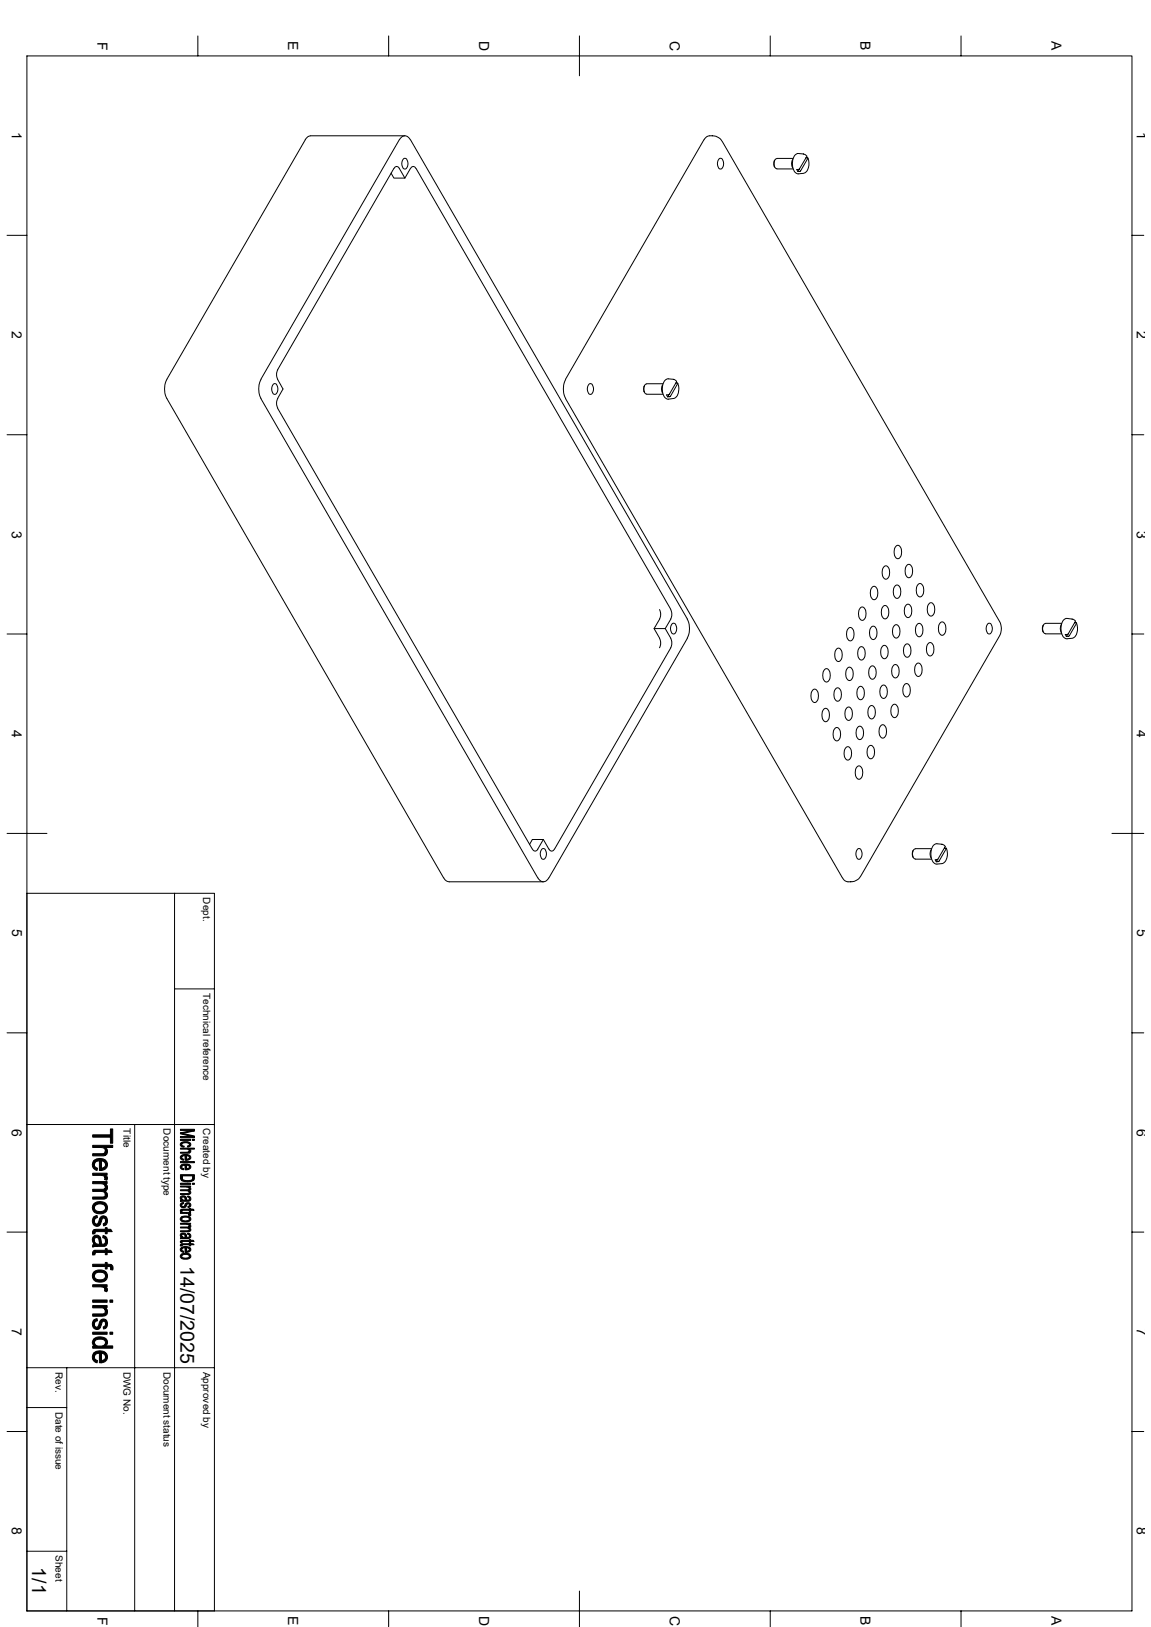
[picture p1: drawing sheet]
<svg xmlns="http://www.w3.org/2000/svg" width="297mm" height="420mm" viewBox="0 0 297 420" stroke-linecap="round" stroke-linejoin="round" font-family="sans-serif">
<defs><g id="words">
<g font-size="5">
<text x="46.6" y="326.9" transform="rotate(90 46.6 326.9)">14/07/2025</text>
<text x="8.3" y="404.6" transform="rotate(90 8.3 404.6)">1/1</text>
</g>
<g font-size="3.6">
<text x="25.1" y="10.8" transform="rotate(90 25.1 10.8)">F</text>
<text x="74.4" y="10.7" transform="rotate(90 74.4 10.7)">E</text>
<text x="123.6" y="10.5" transform="rotate(90 123.6 10.5)">D</text>
<text x="172.8" y="10.5" transform="rotate(90 172.8 10.5)">C</text>
<text x="222.1" y="10.7" transform="rotate(90 222.1 10.7)">B</text>
<text x="271.3" y="10.7" transform="rotate(90 271.3 10.7)">A</text>
<text x="3.1" y="34" transform="rotate(90 3.1 34)">1</text>
<text x="293.4" y="34" transform="rotate(90 293.4 34)">1</text>
<text x="3.1" y="85.5" transform="rotate(90 3.1 85.5)">2</text>
<text x="293.4" y="85.5" transform="rotate(90 293.4 85.5)">2</text>
<text x="3.1" y="136.9" transform="rotate(90 3.1 136.9)">3</text>
<text x="293.4" y="136.9" transform="rotate(90 293.4 136.9)">3</text>
<text x="3.1" y="188.4" transform="rotate(90 3.1 188.4)">4</text>
<text x="293.4" y="188.4" transform="rotate(90 293.4 188.4)">4</text>
<text x="3.1" y="239.9" transform="rotate(90 3.1 239.9)">5</text>
<text x="293.4" y="239.9" transform="rotate(90 293.4 239.9)">5</text>
<text x="3.1" y="291.3" transform="rotate(90 3.1 291.3)">6</text>
<text x="293.4" y="291.3" transform="rotate(90 293.4 291.3)">6</text>
<text x="3.1" y="342.8" transform="rotate(90 3.1 342.8)">7</text>
<text x="293.4" y="342.8" transform="rotate(90 293.4 342.8)">7</text>
<text x="3.1" y="394.3" transform="rotate(90 3.1 394.3)">8</text>
<text x="293.4" y="394.3" transform="rotate(90 293.4 394.3)">8</text>
<text x="25.1" y="417.3" transform="rotate(90 25.1 417.3)">F</text>
<text x="74.4" y="417.2" transform="rotate(90 74.4 417.2)">E</text>
<text x="123.6" y="417.1" transform="rotate(90 123.6 417.1)">D</text>
<text x="172.8" y="417.1" transform="rotate(90 172.8 417.1)">C</text>
<text x="222.1" y="417.2" transform="rotate(90 222.1 417.2)">B</text>
<text x="271.3" y="417.2" transform="rotate(90 271.3 417.2)">A</text>
</g>
<g font-size="2.6">
<text x="52.5" y="231.6" transform="rotate(90 52.5 231.6)">Dept.</text>
<text x="52.5" y="256.3" transform="rotate(90 52.5 256.3)">Technical reference</text>
<text x="31.9" y="291.3" transform="rotate(90 31.9 291.3)">Title</text>
<text x="42.2" y="291.3" transform="rotate(90 42.2 291.3)">Document type</text>
<text x="52.5" y="291.3" transform="rotate(90 52.5 291.3)">Created by</text>
<text x="14.4" y="354.1" transform="rotate(90 14.4 354.1)">Rev.</text>
<text x="31.9" y="354.1" transform="rotate(90 31.9 354.1)">DWG No.</text>
<text x="42.2" y="354.1" transform="rotate(90 42.2 354.1)">Document status</text>
<text x="52.5" y="354.1" transform="rotate(90 52.5 354.1)">Approved by</text>
<text x="14.4" y="364.4" transform="rotate(90 14.4 364.4)">Date of issue</text>
<text x="14.4" y="401.4" transform="rotate(90 14.4 401.4)">Sheet</text>
</g>
</g></defs>
<g fill="none" stroke="#000" stroke-width=".26">
<path d="M6.9 14.4h285.2v401.4h-285.2zM51.1 9.3v5.1M100.3 9.3v5.1M149.5 9.3v10.3M198.8 9.3v5.1M248 9.3v5.1M103 36.1l-35.7 61.8M103.1 36.1a1.47 1.47 0 0 1 1.4-1 1.47 1.47 0 0 1 1.4 1M104.5 35.1h-24.3l-.8 .2-.4 .5-35.9 62.2a5.4 5.4 0 0 0 0 4.9l71.4 123.7M105.9 36.1l71.5 123.7M100.9 44.7l.7 1.3h2.9l-1.5-2.5a.71 .71 0 0 0-.6-.5 .71 .71 0 0 0-.7 .5l-30.1 52M104.1 41l.2-.1a1.31 1.31 0 0 1 .9 2.1 .68 .68 0 0 1-.7 .6 .68 .68 0 0 1-.7-.7l-.1-1z"/>
<path d="M105.9 43.5l-1.4 2.5M106 43.5a.71 .71 0 0 1 .6-.5 .71 .71 0 0 1 .7 .5l65.8 113.8M185.5 41l.2-.1a1.31 1.31 0 0 1 .9 2.1 .68 .68 0 0 1-.7 .6 .68 .68 0 0 1-.6-.7l-.1-1zM199.9 41.4a1.97 1.97 0 0 0 0 1.7M200.5 43.6h4.1M200.5 40.9h4.1M200.5 40.9a1.51 1.51 0 0 0 0 2.7M204.6 41.2a2.04 2.04 0 0 0 0 2.1M208 40.7l.5 .1-1.9 3.3-.7 .2 .3-.6M208.5 40.8a3.1 3.1 0 0 1-.9 3.9l-1.6 .2a2.46 2.46 0 0 1-1.5-3.1 1.9 1.9 0 0 1 1.5-2.2l1.3 .2 .5 .1 .4 .5-1.9 3.2-.7 .2 .3 .5M1.8 60.7h5.1M292.1 60.7h3"/>
<path d="M67.4 98a5.4 5.4 0 0 0 0 4.9M70.5 99.2l.2-.1a1.31 1.31 0 0 1 .9 2 .68 .68 0 0 1-.7 .7 .68 .68 0 0 1-.7-.7l-.1-1.1zM71.6 97.9l1.4 2.5-1.4 2.5M71.7 95.5a2.69 2.69 0 0 0 0 2.4M145.9 97.9l35.8-61.8a2.06 2.06 0 0 1 2.6-1l1.2 .5 .9 1 71.5 123.8a3.9 3.9 0 0 1 0 3.8l-35.7 61.9a3 3 0 0 1-4.6 .8l-71.7-124M146 98a5.4 5.4 0 0 0 0 4.9M152 99.2l.1-.1a1.31 1.31 0 0 1 .9 2 .68 .68 0 0 1-.7 .7 .68 .68 0 0 1-.6-.7l-.1-1.1zM166.2 99.7v1.4M166.3 99.5l-.1 .2M171 99.4a2.04 2.04 0 0 0 0 2.1M171.1 99.1h-4.2a1.51 1.51 0 0 0 0 2.6M174.4 98.9l.5 .1-1.9 3.3-.7 .1 .3-.5"/>
<path d="M174.9 98.9a3 3 0 0 1-.9 3.9l-1.5 .2a2.46 2.46 0 0 1-1.6-3.1 1.9 1.9 0 0 1 1.6-2.1l1.5 .2 .6 .6-1.9 3.2-.7 .1 .3 .5M1.8 112.2h5.1M67.3 102.9l71.5 123.7M71.6 105.4l65.8 113.8M71.7 102.9a2.69 2.69 0 0 0 0 2.4M166.2 101l.1 .3M166.9 101.8h4.2M292.1 112.2h3M170.2 157.4a2.69 2.69 0 0 1 0 2.4M173.1 157.4a2.69 2.69 0 0 1 0 2.4l-1.4 2.5h-2.9l1.4-2.5M177.3 159.8a5.4 5.4 0 0 1 0 4.9M222.1 156.8a.98 .98 0 0 1 1 .2 .98 .98 0 0 1 .3 1 1.5 1.5 0 0 1-1.1 2.1 2.38 2.38 0 0 1-.2-3.3z"/>
<path d="M225.1 151.5a.98 .98 0 0 1 1.1 .2 .98 .98 0 0 1 .3 1 1.5 1.5 0 0 1-1.2 2.1 2.38 2.38 0 0 1-.2-3.3zM228 156.5a.98 .98 0 0 1 1 .1 .98 .98 0 0 1 .3 1 1.5 1.5 0 0 1-1.1 2.1 2.38 2.38 0 0 1-.2-3.2zM228.2 146.2a.98 .98 0 0 1 1 .2 .98 .98 0 0 1 .3 1 1.5 1.5 0 0 1-1.1 2.1 2.38 2.38 0 0 1-.2-3.3zM231.1 151.2a.98 .98 0 0 1 1 .1 .98 .98 0 0 1 .3 1.1 1.5 1.5 0 0 1-1.1 2 2.38 2.38 0 0 1-.2-3.2zM231.3 140.9a.98 .98 0 0 1 1 .2 .98 .98 0 0 1 .3 1 1.5 1.5 0 0 1-1.1 2.1 2.38 2.38 0 0 1-.2-3.3zM233.9 156.1a.98 .98 0 0 1 1.1 .2 .98 .98 0 0 1 .2 1 1.5 1.5 0 0 1-1.1 2.1 2.38 2.38 0 0 1-.2-3.3zM234.1 145.8a.98 .98 0 0 1 1.1 .2 .98 .98 0 0 1 .3 1 1.5 1.5 0 0 1-1.2 2.1 2.38 2.38 0 0 1-.2-3.3zM237 150.8a.98 .98 0 0 1 1.1 .1 .98 .98 0 0 1 .2 1.1 1.5 1.5 0 0 1-1.1 2.1 2.38 2.38 0 0 1-.2-3.3zM239.8 155.7a.98 .98 0 0 1 1.1 .2 .98 .98 0 0 1 .3 1 1.5 1.5 0 0 1-1.2 2.1 2.38 2.38 0 0 1-.2-3.3zM275.3 159.6a2.46 2.46 0 0 0-1.5 3.1 1.9 1.9 0 0 0 1.5 2.2M275.4 159.6l1.5 .3 .6 .5-1.9 3.3-.7 .1 .3 .5M1.8 163.7h5.1"/>
<path d="M168.8 162.3l1.4 2.5M170.2 164.8a2.69 2.69 0 0 1 0 2.4M171.7 162.3l1.4 2.5a2.69 2.69 0 0 1 0 2.4l-30 52M173.4 161l.2-.1a1.31 1.31 0 0 1 .9 2.1 .68 .68 0 0 1-.7 .7 .68 .68 0 0 1-.7-.8v-1zM177.4 164.8l-35.8 61.8M209.8 178.1a.98 .98 0 0 1 1.1 .1 .98 .98 0 0 1 .3 1 1.5 1.5 0 0 1-1.2 2.1 2.38 2.38 0 0 1-.2-3.2zM212.9 172.8a.98 .98 0 0 1 1 .1 .98 .98 0 0 1 .3 1 1.5 1.5 0 0 1-1.1 2.1 2.38 2.38 0 0 1-.2-3.2zM215.7 177.7a.98 .98 0 0 1 1.1 .2 .98 .98 0 0 1 .3 1 1.5 1.5 0 0 1-1.2 2.1 2.38 2.38 0 0 1-.2-3.3zM215.9 167.5a.98 .98 0 0 1 1.1 .1 .98 .98 0 0 1 .3 1.1 1.5 1.5 0 0 1-1.1 2 2.38 2.38 0 0 1-.3-3.2zM218.8 172.4a.98 .98 0 0 1 1 .1 .98 .98 0 0 1 .3 1.1 1.5 1.5 0 0 1-1.1 2 2.38 2.38 0 0 1-.2-3.2zM219 162.1a.98 .98 0 0 1 1.1 .2 .98 .98 0 0 1 .2 1 1.5 1.5 0 0 1-1.1 2.1 2.38 2.38 0 0 1-.2-3.3zM221.7 177.3a.98 .98 0 0 1 1 .2 .98 .98 0 0 1 .3 1 1.5 1.5 0 0 1-1.1 2.1 2.38 2.38 0 0 1-.2-3.3z"/>
<path d="M221.9 167.1a.98 .98 0 0 1 1 .1 .98 .98 0 0 1 .3 1.1 1.5 1.5 0 0 1-1.1 2 2.38 2.38 0 0 1-.2-3.2zM224.7 172a.98 .98 0 0 1 1.1 .2 .98 .98 0 0 1 .3 1 1.5 1.5 0 0 1-1.2 2.1 2.38 2.38 0 0 1-.2-3.3zM224.9 161.8a.98 .98 0 0 1 1.1 .1 .98 .98 0 0 1 .3 1.1 1.5 1.5 0 0 1-1.2 2.1 2.38 2.38 0 0 1-.2-3.3zM227.6 177a.98 .98 0 0 1 1.1 .1 .98 .98 0 0 1 .2 1.1 1.5 1.5 0 0 1-1.1 2.1 2.38 2.38 0 0 1-.2-3.3zM227.8 166.8a.98 .98 0 0 1 1.1 .1 .98 .98 0 0 1 .3 1 1.5 1.5 0 0 1-1.2 2.1 2.38 2.38 0 0 1-.2-3.2zM230.6 171.7a.98 .98 0 0 1 1.1 .2 .98 .98 0 0 1 .3 1 1.5 1.5 0 0 1-1.2 2.1 2.38 2.38 0 0 1-.2-3.3zM230.8 161.4a.98 .98 0 0 1 1.1 .2 .98 .98 0 0 1 .3 1 1.5 1.5 0 0 1-1.1 2.1 2.38 2.38 0 0 1-.3-3.3zM233.5 176.6a.98 .98 0 0 1 1.1 .2 .98 .98 0 0 1 .3 1 1.5 1.5 0 0 1-1.2 2.1 2.38 2.38 0 0 1-.2-3.3zM233.7 166.4a.98 .98 0 0 1 1 .1 .98 .98 0 0 1 .3 1.1 1.5 1.5 0 0 1-1.1 2 2.38 2.38 0 0 1-.2-3.2zM236.6 171.3a.98 .98 0 0 1 1 .2 .98 .98 0 0 1 .3 1 1.5 1.5 0 0 1-1.1 2.1 2.38 2.38 0 0 1-.2-3.3zM236.8 161.1a.98 .98 0 0 1 1 .1 .98 .98 0 0 1 .3 1.1 1.5 1.5 0 0 1-1.1 2 2.38 2.38 0 0 1-.2-3.2zM239.6 166a.98 .98 0 0 1 1.1 .2 .98 .98 0 0 1 .3 1 1.5 1.5 0 0 1-1.2 2.1 2.38 2.38 0 0 1-.2-3.3z"/>
<path d="M242.7 160.7a.98 .98 0 0 1 1.1 .1 .98 .98 0 0 1 .3 1.1 1.5 1.5 0 0 1-1.2 2.1 2.38 2.38 0 0 1-.2-3.3zM254.9 161l.2-.1a1.31 1.31 0 0 1 .8 2.1 .68 .68 0 0 1-.7 .7 .68 .68 0 0 1-.6-.8l-.1-1zM269.2 161.4a1.88 1.88 0 0 0 0 1.8M269.8 160.9h4.2M269.8 161a1.51 1.51 0 0 0 0 2.6h4.2M273.9 161.2a2.04 2.04 0 0 0 0 2.1M277.3 160.7l.5 .2-1.9 3.2-.7 .2 .3-.6M277.8 160.8a3.2 3.2 0 0 1-.9 3.9l-1.5 .2M292.1 163.7h3M212.6 183a.98 .98 0 0 1 1.1 .2 .98 .98 0 0 1 .3 1 1.5 1.5 0 0 1-1.1 2.1 2.38 2.38 0 0 1-.3-3.3zM215.5 188a.98 .98 0 0 1 1.1 .1 .98 .98 0 0 1 .3 1 1.5 1.5 0 0 1-1.2 2.1 2.38 2.38 0 0 1-.2-3.2zM218.4 192.9a.98 .98 0 0 1 1 .2 .98 .98 0 0 1 .3 1 1.5 1.5 0 0 1-1.1 2.1 2.38 2.38 0 0 1-.2-3.3z"/>
<path d="M218.6 182.7a.98 .98 0 0 1 1 .1 .98 .98 0 0 1 .3 1.1 1.5 1.5 0 0 1-1.1 2 2.38 2.38 0 0 1-.2-3.2zM221.2 197.9a.98 .98 0 0 1 1.1 .1 .98 .98 0 0 1 .3 1.1 1.5 1.5 0 0 1-1.2 2 2.38 2.38 0 0 1-.2-3.2zM221.4 187.6a.98 .98 0 0 1 1.1 .2 .98 .98 0 0 1 .3 1 1.5 1.5 0 0 1-1.1 2.1 2.38 2.38 0 0 1-.3-3.3zM224.3 192.6a.98 .98 0 0 1 1.1 .1 .98 .98 0 0 1 .2 1.1 1.5 1.5 0 0 1-1.1 2 2.38 2.38 0 0 1-.2-3.2zM224.5 182.3a.98 .98 0 0 1 1.1 .1 .98 .98 0 0 1 .2 1.1 1.5 1.5 0 0 1-1.1 2 2.38 2.38 0 0 1-.2-3.2zM227.4 187.2a.98 .98 0 0 1 1 .2 .98 .98 0 0 1 .3 1 1.5 1.5 0 0 1-1.1 2.1 2.38 2.38 0 0 1-.2-3.3zM230.4 181.9a.98 .98 0 0 1 1.1 .2 .98 .98 0 0 1 .3 1 1.5 1.5 0 0 1-1.2 2.1 2.38 2.38 0 0 1-.2-3.3zM1.8 215.1h10.3M136.7 218l.7-1.3h2.8l1.5 2.5a.71 .71 0 0 0 .7 .5 .71 .71 0 0 0 .6-.5M139.8 219.2l.2-.1a1.31 1.31 0 0 1 .9 2 .68 .68 0 0 1-.7 .7 .68 .68 0 0 1-.7-.7l-.1-1.1zM140.2 216.7l-1.4 2.5a.71 .71 0 0 1-.7 .5 .71 .71 0 0 1-.7-.5M221.3 219.2l.1-.1a1.31 1.31 0 0 1 .9 2 .68 .68 0 0 1-.7 .7 .68 .68 0 0 1-.6-.7l-.1-1.1z"/>
<path d="M235.6 219.5a1.97 1.97 0 0 0 0 1.8M236.2 219.1a1.51 1.51 0 0 0 0 2.6M236.2 219.1h4.2M240.3 219.4a2.04 2.04 0 0 0 0 2.1M243.7 218.9l.5 .1-1.9 3.3-.7 .2 .3-.6M244.2 219a3.2 3.2 0 0 1-.9 3.9l-1.5 .2a2.46 2.46 0 0 1-1.6-3.1 1.9 1.9 0 0 1 1.6-2.2l1.3 .1 .8 .6-1.9 3.3-.7 .2M286.9 215.1h8.2M6.9 230.6h48.4v185.2M45 230.6v185.2M114.5 226.6l.6 .8 .8 .2h24.3M138.8 226.6a1.47 1.47 0 0 0 1.4 1 1.47 1.47 0 0 0 1.4-1M236.2 221.8h4.2"/>
<path d="M241.3 222l.3 .5M45 255.3h10.3M1.8 266.6h5.1M292.1 266.6h3M6.9 290.3h48.4M34.8 290.3v125.5M1.8 318.1h5.1M292.1 318.1h3M6.9 353.1h48.4M17.2 353.1v62.7M1.8 369.5h5.1M6.9 363.3h10.3"/>
<path d="M292.1 369.5h3M6.9 400.4h10.3M51.1 415.8v4.1M100.3 415.8v4.1M149.5 410.7v9.2M198.8 415.8v4.1M248 415.8v4.1"/>
</g>
<g fill="#000" stroke="#000" stroke-width=".26">
<path d="M23.9 297.8h2.6a.66 .66 0 0 0 .7-.7v1.1l-.4 .2h-2.9z" fill-rule="evenodd"/>
<path d="M24.4 299.4a2.5 2.5 0 0 1 2.8 .1v1.2l-.4-.8-.6-.2-.1 2.4h-.4v-2.5l-.9 .2-.4 .9z" fill-rule="evenodd"/>
<path d="M27.2 296.2a1.27 1.27 0 0 1 0 2z" fill-rule="evenodd"/>
<path d="M23.9 292.9h4.6v-1.5h.6v3.7h-.6v-1.6h-4.6z" fill-rule="evenodd"/>
<path d="M23.9 295.7h5.2v.5h-1.9v2v-1.4l-.3-.4-.8-.2h-2.2z" fill-rule="evenodd"/>
<path d="M46.6 299.8h3.6v.3h-3.6z" fill-rule="evenodd"/>
<path d="M46.7 298.4l.2-.2v.7l.5 .3v.3a.71 .71 0 0 1-.8-.3 .71 .71 0 0 1 .1-.8z" fill-rule="evenodd"/>
<path d="M46.7 295l.2-.1v.7l.6 .3v.2a.7 .7 0 0 1-.8-.2 .7 .7 0 0 1 0-.9z" fill-rule="evenodd"/>
<path d="M46.6 297.4h2l.3-.3v.5l-.3 .1h-2z" fill-rule="evenodd"/>
<path d="M48.3 295.8l.4-.1 .2-.3v.6l-.5 .1z" fill-rule="evenodd"/>
<path d="M46.9 298.2l.6-.2 1.1 .1 .3 .1v.6l-.2-.4-.6-.1v1.2h-.3v-1.2l-.8 .2-.1 .3z" fill-rule="evenodd"/>
<path d="M46.6 294.1h2.6v.3h-2.6z" fill-rule="evenodd"/>
<path d="M46.9 294.9l1.5-.2a.67 .67 0 0 1 .8 .4 .67 .67 0 0 1-.3 .9v-.6a1.34 1.34 0 0 0-2 0z" fill-rule="evenodd"/>
<path d="M48.9 296.6a.51 .51 0 0 1 .3 .5 .51 .51 0 0 1-.3 .5z" fill-rule="evenodd"/>
<path d="M48.1 298.3v.9h.2l.5-.2 .1-.8a.66 .66 0 0 1 .3 .9 .66 .66 0 0 1-.8 .4h-.3z" fill-rule="evenodd"/>
<path d="M46.6 293.4h3l.6 .3h-3.6z" fill-rule="evenodd"/>
<path d="M46.6 291.5h3.6v.4l-3.6-.1z" fill-rule="evenodd"/>
<path d="M49.7 294.1h.5v.3h-.5z" fill-rule="evenodd"/>
<path d="M46.6 292.4l3.6 .8v.5l-.6-.3-3-.7z" fill-rule="evenodd"/>
<path d="M46.6 292.4l3.1-.6 .5 .1-3.1 .7z" fill-rule="evenodd"/>
<path d="M46.6 296.4h3.6v.2h-1.3v1l-.2-.8-.5-.2h-1.6z" fill-rule="evenodd"/>
<path d="M24.1 317.5l.4-.1v1.1l-.6 .1v-.6z" fill-rule="evenodd"/>
<path d="M24.2 299.6l.1-.1 .1 1.5 .7 .5v.6a1.53 1.53 0 0 1-.9-2.5z" fill-rule="evenodd"/>
<path d="M24.3 314l.8-.2v.5l-.5 .3-.2 .6z" fill-rule="evenodd"/>
<path d="M24 319.2a1.16 1.16 0 0 1 1.9 .2l-.1 1.8-.1-.2a1.57 1.57 0 0 0-.8-1.6 .59 .59 0 0 0-.6 .7v1a1.6 1.6 0 0 1-.3-1.9z" fill-rule="evenodd"/>
<path d="M23.9 307h2.6l.6-.2 .1 1.6-.2-.6-.5-.2h-2.6z" fill-rule="evenodd"/>
<path d="M24.4 310.6a2.63 2.63 0 0 1 2.8 0v1.1a1.59 1.59 0 0 0-2.8-.3v.3z" fill-rule="evenodd"/>
<path d="M26.6 318.9l.6 .3v1.2l-.1-.5-.6-.4z" fill-rule="evenodd"/>
<path d="M24.2 314.1l.1-.1 .1 1.2a.57 .57 0 0 0 .4 .8 .57 .57 0 0 0 .7-.6 1.27 1.27 0 0 1 1.8-1.4l-.1 1.1a.5 .5 0 0 0-.4-.7 .5 .5 0 0 0-.6 .6 1.39 1.39 0 0 1-1.4 1.5 1.54 1.54 0 0 1-.6-2.4z" fill-rule="evenodd"/>
<path d="M27.1 305.5l.1 .9z" fill-rule="evenodd"/>
<path d="M23.9 302.9h3.7v.5h-.5v.6l-.5-.5-2.7-.1z" fill-rule="evenodd"/>
<path d="M23.9 305h3.7v.5h-.5v.5l-.7-.4h-2.5z" fill-rule="evenodd"/>
<path d="M26.2 299.7v1.8h.1l.5-.1 .4-.5v-1.4a1.5 1.5 0 0 1 .4 1.7 1.5 1.5 0 0 1-1.5 .9z" fill-rule="evenodd"/>
<path d="M27.1 303.4l.6 .4-.1 .9-.6-.2z" fill-rule="evenodd"/>
<path d="M27.3 305.6a1.07 1.07 0 0 1-.2 1.9z" fill-rule="evenodd"/>
<path d="M23.9 309l2.9-.1 .4-.4v-.9a1.07 1.07 0 0 1 .5 1.3 1.07 1.07 0 0 1-1.2 .6h-2.6z" fill-rule="evenodd"/>
<path d="M24.1 310.9l.2-.3 .1 1.1a1.55 1.55 0 0 0 2.6 .7l.2-.4v-1.4a1.63 1.63 0 0 1 .3 2 1.63 1.63 0 0 1-2 .7 1.57 1.57 0 0 1-1.4-.8 1.57 1.57 0 0 1 0-1.6z" fill-rule="evenodd"/>
<path d="M27.3 314a1.39 1.39 0 0 1-.6 2.4l-.1-.5 .4-.2 .2-.4z" fill-rule="evenodd"/>
<path d="M24.5 317.4l2.7-.1v-.4h.4v.4h1l.4 .6h-1.4v.6h-.4v-.6h-2.6l-.1 .3z" fill-rule="evenodd"/>
<path d="M46.9 309.3v.5z" fill-rule="evenodd"/>
<path d="M46.9 318.9v.5z" fill-rule="evenodd"/>
<path d="M46.6 312.3l.3-.1 .1 .5h-.4z" fill-rule="evenodd"/>
<path d="M46.7 300.9l.2-.2v.7l.5 .3v.3a.72 .72 0 0 1-.8-.3 .72 .72 0 0 1 .1-.8z" fill-rule="evenodd"/>
<path d="M46.9 310.6l.5-.2v.3l-.3 .1-.2 .3z" fill-rule="evenodd"/>
<path d="M46.7 308.9l.3-.2 .9 .2-.1 .8a.56 .56 0 0 0-.2-.6 .56 .56 0 0 0-.7 .1l-.1 .6a.63 .63 0 0 1-.1-.9z" fill-rule="evenodd"/>
<path d="M46.7 318.5v-.1a1.07 1.07 0 0 1 1.2 .2l-.1 .7a.56 .56 0 0 0-.2-.6 .56 .56 0 0 0-.7 .1l-.1 .6a.63 .63 0 0 1-.1-.9z" fill-rule="evenodd"/>
<path d="M48.8 306.4l.1 .4z" fill-rule="evenodd"/>
<path d="M48.8 316l.1 .4z" fill-rule="evenodd"/>
<path d="M46.9 300.7l.6-.2 1.1 .1 .3 .1v.5l-.2-.3-.6-.1v1.2h-.3v-1.3l-.8 .2-.1 .3z" fill-rule="evenodd"/>
<path d="M46.6 307.1l2.2-.1 .1 .8-.4-.4h-1.9z" fill-rule="evenodd"/>
<path d="M48.4 308.7l.5 .2v.5l-.2-.3-.3-.1z" fill-rule="evenodd"/>
<path d="M46.6 310.7l.3-.1v.5a.48 .48 0 0 0 .5 .4 .48 .48 0 0 0 .4-.6 .74 .74 0 0 1 1.1-.3v.5a.42 .42 0 0 0-.5-.4 .42 .42 0 0 0-.3 .6 .79 .79 0 0 1-1 .4 .79 .79 0 0 1-.5-1z" fill-rule="evenodd"/>
<path d="M46.9 314.1l.7-.2 1 .1 .3 .1v.6a1.34 1.34 0 0 0-2 0z" fill-rule="evenodd"/>
<path d="M46.6 316.7l2.2-.1 .1 .8-.4-.4h-1.9z" fill-rule="evenodd"/>
<path d="M48.4 318.3l.5 .2v.5l-.2-.3-.3-.1z" fill-rule="evenodd"/>
<path d="M46.6 305.4h2.6v.3h-2.6z" fill-rule="evenodd"/>
<path d="M46.6 306.2h2.6v.2h-.4v.3l-.4-.2-1.8-.1z" fill-rule="evenodd"/>
<path d="M46.6 313h2.6v.2h-.4v.4l-.3-.3-1.9-.1z" fill-rule="evenodd"/>
<path d="M46.6 315.8h2.6v.2h-.4v.3l-.4-.2-1.8-.1z" fill-rule="evenodd"/>
<path d="M48.1 300.8v.9h.2l.5-.2 .1-.8a.67 .67 0 0 1 .3 .9 .67 .67 0 0 1-.9 .3l-.2 .1z" fill-rule="evenodd"/>
<path d="M48.9 306.5a.45 .45 0 0 1 .3 .5 .45 .45 0 0 1-.4 .3z" fill-rule="evenodd"/>
<path d="M46.6 308.1h2l.3-.2v-.5a.52 .52 0 0 1 .3 .7 .52 .52 0 0 1-.7 .3h-1.9z" fill-rule="evenodd"/>
<path d="M46.9 309.5l.5 .3h.5v-.9l.1 .1a.51 .51 0 0 0 .2 .7 .51 .51 0 0 0 .7-.1v-.7a.69 .69 0 0 1 .3 .9 .69 .69 0 0 1-.9 .3l-1.7 .1v-.3l.3-.1z" fill-rule="evenodd"/>
<path d="M48.9 310.6a.61 .61 0 0 1 .3 .7 .61 .61 0 0 1-.7 .4v-.3l.4-.3z" fill-rule="evenodd"/>
<path d="M48.8 313.2l.4 .3-.1 .4-.4-.1z" fill-rule="evenodd"/>
<path d="M46.8 314.2l.1 .5a1.27 1.27 0 0 0 2 0v-.6a.74 .74 0 0 1 .2 1 .74 .74 0 0 1-.9 .3h-.6a.77 .77 0 0 1-.9-.3 .77 .77 0 0 1 .1-.9z" fill-rule="evenodd"/>
<path d="M48.9 316.1a.45 .45 0 0 1 .3 .5 .45 .45 0 0 1-.4 .3z" fill-rule="evenodd"/>
<path d="M46.6 317.7h2l.3-.2v-.5a.55 .55 0 0 1 .3 .8 .55 .55 0 0 1-.8 .2h-1.8z" fill-rule="evenodd"/>
<path d="M46.9 319.1l.5 .3h.5l.1-.8a.51 .51 0 0 0 .2 .7 .51 .51 0 0 0 .7-.1v-.7a.69 .69 0 0 1 .3 .9 .69 .69 0 0 1-.9 .3l-1.7 .1v-.3l.3-.1z" fill-rule="evenodd"/>
<path d="M47 303.5v.5a1.42 1.42 0 0 0 1.9 .7 .67 .67 0 0 0 .8-.7v.8l-.7 .3h-1.2l-.8-.3z" fill-rule="evenodd"/>
<path d="M46.9 312.2l2-.1v-.1h.3v.1h.6l.3 .3h-.9v.3h-.3v-.3h-1.8l-.2 .2z" fill-rule="evenodd"/>
<path d="M49.7 305.4h.5v.3h-.5z" fill-rule="evenodd"/>
<path d="M46.6 303.2h3.6v1.1l-.4 .5-.1-1.3h-2.7v1.3l-.4-.5z" fill-rule="evenodd"/>
<path d="M24.3 320.1l.1 1.1z" fill-rule="evenodd"/>
<path d="M24 323l.5-.3v1.2l-.6 .1z" fill-rule="evenodd"/>
<path d="M24.4 328.2a2.76 2.76 0 0 1 2.8 .1v1.1a1.55 1.55 0 0 0-2.4-.8l-.3 .4-.1 .4z" fill-rule="evenodd"/>
<path d="M27.1 337.5l.1 1z" fill-rule="evenodd"/>
<path d="M23.9 331.6h3.7v.5h-.5v.7l-.5-.5-2.7-.1z" fill-rule="evenodd"/>
<path d="M23.9 337h3.7v.5h-.5v.6l-.2-.3-.5-.2h-2.5z" fill-rule="evenodd"/>
<path d="M23.9 335.6h3.7v.6h-3.7z" fill-rule="evenodd"/>
<path d="M24.4 320.5l.5 .6 .9 .1 .1-1.8 .2 .9a.6 .6 0 0 0 .5 .9 .6 .6 0 0 0 .6-.8v-1.2a1.39 1.39 0 0 1 .6 1.6 1.39 1.39 0 0 1-1.5 .9l-2.4 .2v-.5l.5-.2z" fill-rule="evenodd"/>
<path d="M24.3 328.3l.1 1.1a1.54 1.54 0 0 0 2.4 .8l.4-.6v-1.3a1.64 1.64 0 0 1 .3 2 1.64 1.64 0 0 1-2 .7 1.57 1.57 0 0 1-1.5-1 1.57 1.57 0 0 1 .3-1.7z" fill-rule="evenodd"/>
<path d="M27.1 332.1l.6 .5-.1 .9-.6-.3z" fill-rule="evenodd"/>
<path d="M23.9 339.2l2.9-.1 .4-.4 .1-1.1a1.22 1.22 0 0 1 .3 1.5 1.22 1.22 0 0 1-1.4 .7h-2.3z" fill-rule="evenodd"/>
<path d="M23.9 326.3h3.3v-.4h.4v.4l1 .1v1a.43 .43 0 0 0-.6-.5h-.4v.7h-.4v-.7h-3.3z" fill-rule="evenodd"/>
<path d="M24.5 322.7h2.7v-.4h.4v.4h1l.4 .6h-1.4v.6h-.4v-.6h-2.4l-.3 .3z" fill-rule="evenodd"/>
<path d="M28.4 335.6h.7v.6h-.7z" fill-rule="evenodd"/>
<path d="M28.6 326.4l.5 .4v1l-.6-.1z" fill-rule="evenodd"/>
<path d="M46.6 320.3l.3-.1 .1 .5-.4 .1z" fill-rule="evenodd"/>
<path d="M46.6 321.2l.3-.1 .1 .5h-.4z" fill-rule="evenodd"/>
<path d="M46.6 322.2l.3-.2v.7l.5 .3v.3a.76 .76 0 0 1-.8-1.1z" fill-rule="evenodd"/>
<path d="M46.9 322l.7-.2 1.1 .1 .2 .1v.5l-.2-.3-.6-.1v1.2h-.3v-1.2l-.7 .1-.2 .4z" fill-rule="evenodd"/>
<path d="M46.9 323.7l.7-.2 1 .1 .3 .1v.6a1.34 1.34 0 0 0-2 0z" fill-rule="evenodd"/>
<path d="M48.1 322.1l.2 .9 .6-.3v-.7a.72 .72 0 0 1 .2 .9 .72 .72 0 0 1-.9 .4z" fill-rule="evenodd"/>
<path d="M46.8 323.8l.1 .5a1.27 1.27 0 0 0 2 0v-.6a.74 .74 0 0 1 .2 1 .74 .74 0 0 1-.9 .3h-.6a.77 .77 0 0 1-.9-.3 .77 .77 0 0 1 .1-.9z" fill-rule="evenodd"/>
<path d="M46.9 320.2h2v-.2h.3v.2h.6l.3 .3h-.9v.2h-.3v-.2h-1.8l-.2 .1z" fill-rule="evenodd"/>
<path d="M46.9 321.1h2v-.3h.3v.3h.6l.3 .2h-.9v.3h-.3v-.3h-1.6l-.4 .2z" fill-rule="evenodd"/>
<path d="M24.2 345.7l.1-.2 .1 2a1.11 1.11 0 0 1-.2-1.8z" fill-rule="evenodd"/>
<path d="M24.3 340.7l.8-.3v.6l-.5 .2-.2 .6z" fill-rule="evenodd"/>
<path d="M24.2 349.3l.1-.1 .1 1.5 .7 .5v.6a1.53 1.53 0 0 1-.9-2.5z" fill-rule="evenodd"/>
<path d="M24.4 349.1a2.5 2.5 0 0 1 2.8 .1v1.1l-.4-.8-.6-.2-.1 2.5h-.4v-2.5l-.9 .2-.4 .8z" fill-rule="evenodd"/>
<path d="M24.2 340.7h.1l.1 1.1a.57 .57 0 0 0 .4 .8 .57 .57 0 0 0 .7-.6 1.27 1.27 0 0 1 1.8-1.3l-.1 1.1a.5 .5 0 0 0-.4-.7 .5 .5 0 0 0-.6 .5 1.39 1.39 0 0 1-1.4 1.6 1.54 1.54 0 0 1-.6-2.5z" fill-rule="evenodd"/>
<path d="M23.9 343.9h3.7v.5h-3.7z" fill-rule="evenodd"/>
<path d="M27.3 340.7a1.39 1.39 0 0 1-.6 2.4l-.1-.6 .4-.2 .2-.3z" fill-rule="evenodd"/>
<path d="M24.3 345.5a2.39 2.39 0 0 1 3.4 .6v.7l-.5 .6v-.8a1.55 1.55 0 0 0-2.3-.8l-.3 .2-.2 .6z" fill-rule="evenodd"/>
<path d="M26.2 349.3v1.9h.1l.5-.2 .4-.4v-1.4a1.5 1.5 0 0 1 .4 1.7 1.5 1.5 0 0 1-1.5 .9z" fill-rule="evenodd"/>
<path d="M28.4 343.9h.7v.5h-.7z" fill-rule="evenodd"/>
<path d="M24.4 346.8a1.74 1.74 0 0 0 2.8-.1v.7h1.9v.6h-5.2v-.5h.5z" fill-rule="evenodd"/>
</g>
<use href="#words"/>
</svg>
